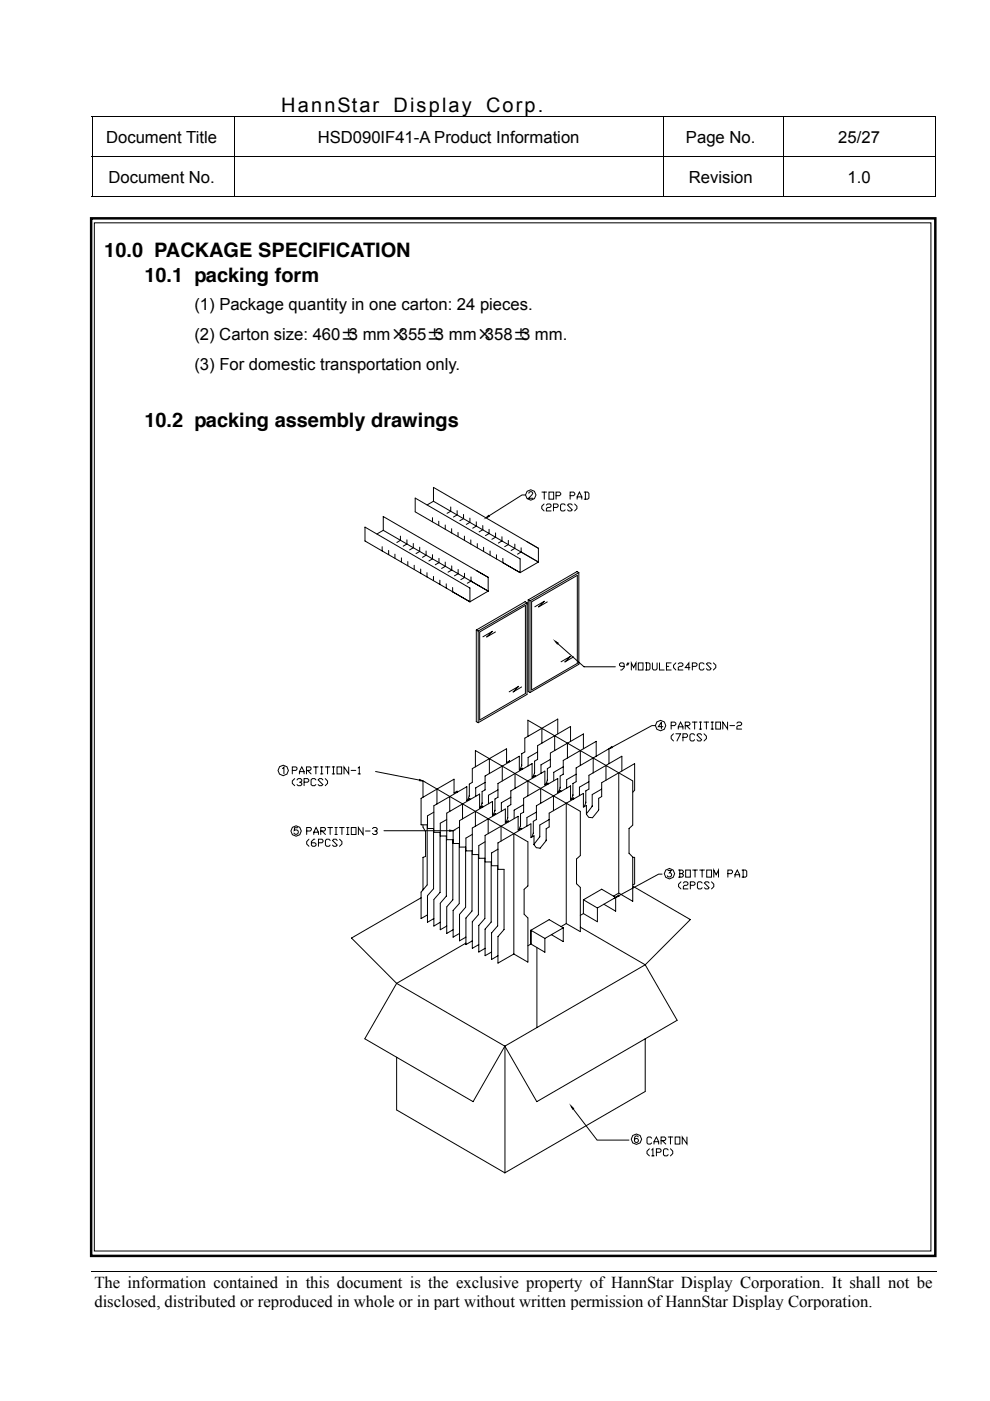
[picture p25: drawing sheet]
<svg xmlns="http://www.w3.org/2000/svg" width="210mm" height="297mm" viewBox="0 0 210 297" stroke-linecap="round" stroke-linejoin="round" font-family="sans-serif">
<defs><g id="words">
<g font-size="4.2">
<text x="59.6" y="23.7">HannStar</text>
<text x="83.5" y="23.7">Display</text>
<text x="103.1" y="23.7">Corp.</text>
<text x="22.1" y="54.5">10.0 PACKAGE SPECIFICATION</text>
<text x="30.6" y="59.8">10.1 packing form</text>
<text x="30.6" y="90.5">10.2 packing assembly drawings</text>
</g>
<g font-size="3.5">
<text x="22.5" y="30.2">Document Title</text>
<text x="67.4" y="30.2">HSD090IF41-A Product Information</text>
<text x="145.4" y="30.2">Page No.</text>
<text x="177.7" y="30.2">25/27</text>
<text x="23" y="38.7">Document No.</text>
<text x="146" y="38.7">Revision</text>
<text x="179.7" y="38.7">1.0</text>
<text x="41.2" y="65.8">(1) Package quantity in one carton: 24 pieces.</text>
<text x="41.2" y="72">(2) Carton size: 460±</text>
<text x="74" y="72">3 mm×</text>
<text x="84.6" y="72">355±</text>
<text x="92.2" y="72">3 mm×</text>
<text x="102.8" y="72">358±</text>
<text x="110.5" y="72">3 mm.</text>
<text x="41.2" y="78.5">(3) For domestic transportation only.</text>
<text x="20" y="273">The information contained in this document is the exclusive property of HannStar Display Corporation. It shall not be</text>
<text x="20" y="277">disclosed, distributed or reproduced in whole or in part without written permission of HannStar Display Corporation.</text>
</g>
</g></defs>
<g fill="none" stroke="#000" stroke-width=".21">
<path d="M19.4 24.8h179M19.4 33.3h179M19.5 24.9v8.3M19.5 33.3v8.5M49.6 24.9v8.3M49.6 33.3v8.5M140.7 24.9v8.3M140.7 33.3v8.5M166.1 24.9v8.3M166.1 33.3v8.5M198.3 24.9v8.3M198.3 33.3v8.5"/>
<path d="M19.4 41.7h30.2M49.7 41.7h90.9M140.7 41.7h25.3M166.1 41.7h32.1M19.4 269.7h179.2"/>
</g>
<path d="M198.2 41.6h.2v.2h-.2z" fill="#000"/>
<g fill="#fff">
<path d="M19.4 277.9h179.1z"/>
<path d="M198.5 269.7l.1 8.2z"/>
<path d="M198.5 277.9h.1z"/>
</g>
<path d="M19.3 46.3h179v220h-179z" fill="none" stroke="#000" stroke-width=".53"/>
<path d="M20 47.2h177.4v218h-177.4z" fill-rule="evenodd" fill="#fff" stroke="#000" stroke-width=".21"/>
<g fill="none" stroke="#000" stroke-width=".21">
<path d="M77.4 111.8l22.2 12.9v2.9l-22.2-12.9zM81 115.9v.9M81.3 112.4l22.2 12.9M81.3 112.4v-2.9l22.2 12.9M81.3 112.4l-1.4 .8M82.4 116.7v.9M83.7 117.5v.9M84.9 113.7v.9l-.8 .4M85.1 118.3v.9M86.3 114.4v.9l-.8 .5M86.5 119.1v.9M87.6 115.2v.9l-.8 .5"/>
<path d="M87.8 119.8v.9M88 105.6l22.3 12.9v2.9l-22.3-12.9zM89 116v.9l-.8 .5M90.3 116.8v.9l-.7 .5M91.7 109.7v.9M91.7 117.6v.9l-.8 .4M91.9 106.3v-3l22.3 12.9v3M91.9 106.3l22.3 12.9M91.9 106.3l-1.3 .8M93 110.5v.9M93.1 118.4v.9l-.8 .4M94.4 119.2v.9l-.8 .4"/>
<path d="M94.4 111.3v.9M95.6 107.5v.9l-.8 .4M95.8 112.1v.9M95.8 120v.9l-.8 .4M96.9 109.2l-.8 .4M96.9 108.3v.9M97.1 112.9v.9M98.3 109.1v.9l-.8 .4M98.5 113.7v.9M99.6 109.9v.8l-.7 .5M99.8 114.5v.9M101 110.6v.9l-.8 .5"/>
<path d="M101.2 115.3v.8M102.4 111.4v.9l-.8 .5M102.5 116v.9M103 109.8l.6-.5 .1 .2zM103.7 112.2v.9l-.8 .5M103.9 116.8v.9M105.1 113v.9l-.8 .4M105.3 117.6v.9M106.4 113.8v.9l-.7 .4M106.6 118.4v.9M107.8 114.6v.9l-.8 .4M109.2 115.4v.9l-.8 .4"/>
<path d="M110.5 116.1v.9M110.5 117l-.8 .5M110.5 117l3.7 2.2M111.4 104.9h-.7l-7 4.5M112.1 104.6l.3-.4h.3l.2 .3-.2 .5-.6 .6h.9M114.2 119.2l-3.9 2.2M114.9 104.3h1M115.4 106.8l-.5 .5v.5l.5 .5M115.4 104.3v1.5M115.8 107.1l.3-.3h.5l.2 .3-.2 .5h-.5l-.3 .2v.5h1M116.4 104.3h1v1.5h-1zM117.3 107.6h.8l.2-.3v-.2l-.2-.3h-.8v1.5"/>
<path d="M117.9 105.1h.7l.3-.3v-.2l-.3-.3h-.7v1.5M119.8 107.1l-.2-.3h-.5l-.2 .3v1l.2 .2h.5l.2-.2M120.9 105.1h.7l.3-.3v-.2l-.3-.3h-.7v1.5M121.3 107.1l-.2-.3h-.5l-.3 .3 1 1-.2 .2h-.5l-.3-.2M121.8 106.8l.5 .5v.5l-.5 .5M122.4 105.8v-.5l.5-1 .5 1v.5M122.4 105.3h1M123.9 104.3h.7l.3 .3v1l-.3 .2h-.7M124.1 104.3v1.5M89.2 120.6v.9M90.5 121.4v.9M91.9 122.2v.9"/>
<path d="M93.3 123v.9M94.6 123.8v.9M96 124.6v.9l3.6 2.1M97.1 120.7v.9l-.7 .5M98.5 121.5v.9l-.8 .5M99.9 123.2l-.8 .5M99.9 122.3v.9M99.9 123.2l3.6 2.1M101 133.6v19.4M101 121l2.5 1.4M101 133.6l.4 .2M101.4 133.8v19.4"/>
<path d="M101.7 134l9.7-5.6v18.6l-9.7 5.7zM103.5 122.4v2.9M103.5 125.3l-3.9 2.3M105.1 134l-1.9 1 1.2-1.1-2 1.1M111.7 127.8v19.4l-10.3 6M111.7 127.8l-.4-.2-10.3 6M111.7 127.8l-10.3 6M112 127.2v19.4l.4 .2M112 127.2l.4 .2M112.4 127.4v19.4M112.7 127.6l9.7-5.6v18.7l-9.7 5.6zM116 127.6l-1.8 1.1 1.2-1.2-2 1.2"/>
<path d="M117.7 135.9l.6 .4-.1 .2zM118.2 136.4l5.6 5h6.7M121.6 139.3l-1.8 1 1.2-1.2-2 1.2M122.7 121.4v19.4l-10.3 6M122.7 121.4l-.4-.2-10.3 6M122.7 121.4l-10.3 6M101 153l.4 .2M110.6 145.6l-1.8 1.1 1.2-1.2-2.1 1.2M111.9 152.7l22.3 12.9v9.3l-.8 .8v5.2l.8 .8v9.4l-3-1.7M111.9 152.7v3.4M114 159.4l-2 1.2v1.8M114.9 154.4v3.2"/>
<path d="M117.6 156v3.1M118.3 155.6v-3.1l-7 4v2.9l-.7 .4v2.5l-.3 .9M120.3 157.6v3.1M121 157.2v-3.2l-7 4.1v2.9l-.7 .4M123 159.1v3.2M123.7 158.7v-3.1l-7 4.1v2.9l-.6 .4v2.4l-.4 .9M129.1 158.7l.6-.4 .1 .2zM132.3 141.3h-.7l-.3-.3v-.2l.3-.3h.5l.2 .3v.7l-.5 .5h-.2M133.1 140.5l-.3 .5M133.3 140.5l-.2 .5M133.9 142v-1.5l.4 1 .5-1v1.5M135.3 140.5h1v1.5h-1z"/>
<path d="M136.8 140.5h.8l.2 .3v1l-.2 .2h-.8M137.1 140.5v1.5M138.3 140.5v1.3l.3 .2h.5l.2-.2v-1.3M139 153.8h-.8l-8.4 4.6M139.8 140.5v1.5h1M140.5 154.1h-.9l.6-1v1.4M141.3 141.3h.5M142.3 140.5h-1v1.5h1M142.3 153.8h.7l.3-.2v-.3l-.3-.2h-.7v1.5M142.8 155.6l-.5 .5v.5l.5 .5M143.3 140.5l-.5 .5v.5l.5 .5M143.3 155.6h1l-.8 1.5"/>
<path d="M143.8 140.8l.2-.3h.5l.3 .3v.2l-.3 .3h-.5l-.2 .2v.5h1M143.8 154.6v-.5l.5-1 .5 1v.5M143.8 154.1h1M144.8 156.3h.7l.3-.4-.3-.3h-.7v1.5M145.3 153.8h.7l.3-.5-.3-.2h-.7v1.5M145.5 153.8l.8 .8M146.3 141.5h-1l.7-1v1.5M146.8 141.3h.7l.3-.3v-.2l-.3-.3h-.7v1.5M146.8 153.1h1M147.3 155.9l-.3-.3h-.5l-.2 .3v.9l.2 .3h.5l.3-.3M147.3 153.1v1.5M148.3 153.1h.5"/>
<path d="M148.3 154.6h.5M148.5 153.1v1.5M148.8 155.9l-.3-.3h-.5l-.2 .3 1 .9-.3 .3h-.5l-.2-.3M149.3 140.8l-.3-.3h-.5l-.2 .3v1l.2 .2h.5l.3-.2M149.3 155.6l.5 .5v.5l-.5 .5M149.3 153.1h1M149.8 153.1v1.5M150.8 140.8l-.3-.3h-.5l-.2 .3 1 1-.3 .2h-.5l-.2-.2M150.8 153.1h.5M150.8 154.6h.5M151 153.1v1.5M151.3 140.5l.5 .5v.5l-.5 .5"/>
<path d="M151.8 153.1h1v1.5h-1zM154.3 153.1v1.5l-1.1-1.5v1.5M154.7 153.8h1M156.2 153.3l.3-.2h.5l.2 .2v.3l-.2 .2h-.5l-.3 .3v.5h1M59.9 162.9l.3-.2v1.3M62 163.3h.7l.3-.5-.3-.2h-.7v1.5M62.5 165.1l-.5 .5v.5l.5 .5M63 165.4l.2-.3h.5l.3 .5-.3 .2h-.2M63.1 175.5h-.6l-.1 .6a.49 .49 0 0 1 .7-.1 .49 .49 0 0 1 0 .8 .49 .49 0 0 1-.8-.2M63.5 164.1v-.5l.5-1 .5 1v.5M63.5 163.6h1M63.7 165.8l.3 .3v.2l-.3 .3h-.5l-.2-.3"/>
<path d="M64.5 165.8h.7l.3-.2v-.2l-.3-.3h-.7v1.5M65 163.3h.7l.3-.5-.3-.2h-.7v1.5M65 176.2h.8l.2-.5-.2-.2h-.8v1.4M65.2 163.3l.8 .8M65.5 177.9l-.5 .5v.5l.5 .5M66.5 162.6h1M66.5 176.9v-.5l.5-.9 .5 .9v.5M66.5 176.4h1M66.8 177.9h-.3l-.5 .5v.8l.3 .2h.5l.2-.2v-.3l-.2-.2h-.8M67 165.4l-.3-.3h-.5l-.2 .3v.9l.2 .3h.5l.3-.3M67 162.6v1.5M67.5 178.7h.8l.2-.5-.2-.3h-.8v1.5"/>
<path d="M68 162.6h.5M68 164.1h.5M68 176.2h.8l.2-.5-.2-.2h-.8v1.4M68.2 162.6v1.5M68.3 176.2l.7 .7M68.5 165.4l-.3-.3h-.5l-.2 .3 1 .9-.3 .3h-.5l-.2-.3M69 165.1l.4 .5v.5l-.4 .5M69 162.6h1M69.4 162.6v1.5M69.5 175.5h1M70 178.2l-.2-.3h-.5l-.3 .3v1l.3 .2h.5l.2-.2M70 175.5v1.4"/>
<path d="M70.4 162.6h.6M70.4 164.1h.6M70.7 162.6v1.5M71 175.5h.5M71 176.9h.5M71.2 175.5v1.4M71.5 162.6h.9v1.5h-.9zM71.5 178.2l-.3-.3h-.5l-.2 .3 1 1-.3 .2h-.5l-.2-.2M72 177.9l.5 .5v.5l-.5 .5M72 175.5h1M72.5 175.5v1.4M73.5 175.5h.5"/>
<path d="M73.5 176.9h.5M73.7 175.5v1.4M73.9 162.6v1.5l-1-1.5v1.5M74.4 163.3h1M74.5 175.5h1v1.4h-1zM75.9 162.8l.3-.2v1.5M75.9 164.1h.5M77 175.5v1.4l-1-1.4v1.4M77.5 176.2h1M79 175.7l.2-.2h.5l.3 .2v.2l-.3 .3h-.2M79.6 163.6l9.3 1.8M79.7 176.2l.3 .2v.3l-.3 .2h-.5l-.2-.2"/>
<path d="M81.4 176.1h13.9M89 165.3l.7 .3-.8-.1zM89.7 169v-3.4l22.2 12.9M89.7 174.9v.5l.5 .9v5.3l-.5 .2v6.9M92 172.2l-1.4 .8v2.7h1.3v12.7l-1.3 1.5v5.6l1.4-.7M92.6 167.3l-3.3 2v5.6h1.3v12.7l-1.3 1.5v5.7l1.3-.8M92.6 167.3l3.7-2.1v2.9l.6-.4M92.6 167.3v3.2M94.7 173.8l-1.4 .7v2.7h1.3v12.8M95.3 176l.8 .1-.8 .2zM95.4 168.9v3.1M96.1 176.1v2.7h1.3v12.8l-1.3 1.5"/>
<path d="M96.9 167.7v.3M97.4 175.3l-1.3 .8M98.1 170.5v3.1M99.5 166.3v2.4l-.3 .9M99.6 169.5v-.2l-.6 .4v-2.9l-7 4v5.7h1.3v12.7l-1.3 1.5v5.6l1.3-.8M100.1 176.9l-1.3 .8v2.7h1.3v12.7l-1.3 1.5v5.7l1.3-.8M100.8 172l-3.4 2v5.6h1.3v12.8l-1.3 1.5v5.6l1.4-.8M100.8 162.6v-3.5l16.5 9.6M100.8 172v3.2M100.8 172l3.6-2.1v3l.7-.4v.2M102.3 171.1v-.2l-.6 .4v-2.9l-7 4v5.6h1.3v12.8l-1.3 1.5v5.6l1.4-.8M102.8 178.5l-1.3 .8v2.7h1.3"/>
<path d="M102.8 165.9l-1.9 1.1v1.8M103.5 173.6l-3.4 2v5.6h1.3v12.7l-1.3 1.5v5.7l1.4-.8M103.5 173.6v3.2M103.5 173.6l3.6-2.1v2.9l.7-.3v.2M103.8 160.8l-3.7 2.2v2.9l-.6 .3M103.8 160.8l3.6-2.1v3l.6-.4v.2M103.8 160.8v3.2M105.6 167.5l-2 1.1v1.8M106.2 175.2l3.7-2.1v2.9l.6-.4v.3M106.2 175.2l-3.4 1.9v17.6l-1.3 1.5v5.6l1.3-.7M106.2 175.2v3.1M106.5 162.4l-3.7 2.1v3l-.6 .3v2.5l-.3 .9"/>
<path d="M106.5 162.4l3.6-2.1v3l.7-.4v.2M106.5 162.4v3.2M108.3 169l-2 1.2v1.8M108.9 176.8v25.5M109.2 164l-3.6 2.1v2.9l-.7 .4v2.4l-.3 .9M109.2 164l3.6-2.1v2.9l.7-.4v.3M109.2 164v3.2M110.4 172.6v2.5l-.4 .8M111 170.6l-2 1.2v1.8M111.9 165.6v3.1M111.9 178.5v9.4M113.3 161.4v2.4l-.3 .9"/>
<path d="M113.7 172.2l-2 1.1v1.8M114.6 167.2l3.7-2.1v2.9l.6-.4v.2M114.6 167.2l-3.6 2.1v2.9l-.6 .4M114.6 167.2v3.1M116.2 166.3v-.3l-.7 .4v-2.9l-7.2 4.2v2.9l-.6 .4v2.4l-.4 .9M116.4 173.8l-2 1.1v2.5l-1.2 1.6M116.7 161l-2 1.2v1.8M117.3 168.7l-3.6 2.1v3l-.6 .3v2.6l-.4 .8M117.3 168.7l5.7 3.3v9.4l-.8 .7v5.3l.8 .8v9.3l-2.9-1.7M117.3 168.7l3.7-2.1v2.9l.6-.3v.2M117.3 168.7v3.2M119.4 162.6l-2 1.1v1.8"/>
<path d="M120.1 170.3l-3.7 2.1v2.9l-.6 .4v2.5l-1.3 1.6-.8-.1-.5-.6v-1.9l-.6 .4v-2.9l-7 4v5.6h1.3v12.8l-1.3 1.5v5.6l3.3-1.9M120.1 170.3v25.5M122.2 164.1l-2.1 1.2v1.8M124.9 165.7l-2 1.2v1.8M125.8 160.7v3.2M126.4 160.3v-3.1l-7 4v2.9l-.6 .4v2.6l-.4 .8M126.9 169.3v2.5l-1.3 1.6-.8-.1-.5-.7v-1.8l-.6 .3v-2.9l-3.6 2.1M127.6 167.3l-2 1.2-.1 2.5-1.2 1.6M128.5 162.3v3.1M129.1 161.9v-3.2l-6.9 4.1v2.9l-.7 .4v2.5l-.3 .9M131.2 163.9v25.5M131.8 163.5v-3.2l-6.9 4.1v2.9l-.7 .4v2.5l-.3 .8"/>
<path d="M134.2 168l.4-.5v-5.6l-7 4v3l-.7 .4M89.3 190.4l-14.8 8.5 9.6 9.6M94.6 190l-1.3 1.5v5.6l1.4-.8M96.1 193.1v5.6M97.4 197.9l-1.3 .8M98.8 200l-14.7 8.5M102.8 182.8h1.3v12.7l-1.3 1.5v5.6l1.4-.8M105.6 180l-1.4 .8v2.8h1.3v12.7l-1.3 1.5v5.6l1.4-.8M111.9 187.9l-.8 .7v5.2l.8 .8M111.9 194.6v9.4M112.6 197.2v3M112.6 197.2l2.9 1.8"/>
<path d="M115.5 199v2.9l-2.9-1.7M119.4 196.7v2.9l-2.5-1.4M119.4 196.7l-3.9 2.3M119.4 196.7l-3-1.7-3.8 2.2M120.1 195.8l-1.1 .6M123 196.6l13.8 8M123.7 190.8v2.9M123.7 193.7l-.7 .4M123.7 190.8l3 1.7M126.7 192.5v2.9l-3-1.7M130.5 190.3l.6-.5 .2 .2zM130.5 190.3v2.9l-2.5-1.5"/>
<path d="M130.5 190.3l-2.9-1.8-3.9 2.3M130.5 190.3l-3.8 2.2M131.2 189.4l-1.1 .6M134.2 187.9l12.2 7.1-9.6 9.6M134.2 181.8h.4v5.6l-.4 .2M140.4 185.3h-.8l-8.4 4.6M141.6 184.6h.7l-.4 .5a.46 .46 0 0 1 .4 .7 .46 .46 0 0 1-.8-.1M143.9 184.5h.7l.3 .2v.3l-.3 .2M144.1 185.2h.5l.3 .3v.2l-.3 .3h-.7M144.1 184.5v1.5M144.4 187l-.5 .5v.5l.5 .5M144.9 187.2l.2-.2h.5l.3 .2v.3l-.3 .2h-.5l-.2 .3v.5h1"/>
<path d="M145.4 184.5h1v1.5h-1zM146.4 187.7h.7l.3-.2v-.3l-.3-.2h-.7v1.5M146.9 184.5h1M147.4 184.5v1.5M148.4 184.5h1M148.9 187.2l-.3-.2h-.5l-.2 .2v1l.2 .3h.5l.3-.3M148.9 184.5v1.5M149.8 184.5h1.1v1.5h-1.1zM150.3 187.2l-.2-.2h-.5l-.2 .2 .9 1-.2 .3h-.5l-.2-.3M150.9 187l.4 .5v.5l-.4 .5M151.3 186v-1.5l.5 1 .5-1v1.5M154.3 185.2h.8l.2-.5-.2-.2h-.8v1.5"/>
<path d="M155.8 186v-.5l.5-1 .5 1v.5M155.8 185.5h1M157.3 184.5h.8l.2 .2v1l-.2 .3h-.8M157.6 184.5v1.5M84.1 208.5l-6.8 11.7 23 13.4 6.7-11.8M84.1 208.5l22.9 13.3M108.9 202.3l3 1.7M112.6 200.2l-.7 .3M113.8 200.9v17M136.8 204.6l6.8 11.7-29.8 17.3-6.8-11.8M136.8 204.6l-29.8 17.2M107.1 221.8v26.9"/>
<path d="M121.1 234.5l.5 .5-.2 .2zM121.5 235.1l5.1 6.6h6.7M136.8 220.2v11.2l-29.8 17.3-22.9-13.4v-11.1M135.3 241l-.1-.1a.42 .42 0 0 0-.6 .2v.9a.43 .43 0 0 0 .7 .1 .43 .43 0 0 0-.2-.7 .43 .43 0 0 0-.6 .4M137.7 243.6l-.5 .5v.5l.5 .5M138.2 241.3l-.3-.2h-.5l-.2 .2v1l.2 .3h.5l.3-.3M138.2 243.8l.2-.2v1.5M138.2 245.1h.5M138.7 242.6v-.5l.5-1 .5 1v.5M138.7 242.1h1M139.2 244.3h.7l.3-.2v-.3l-.3-.2h-.7v1.5M140.2 241.8h.7l.3-.5-.3-.2h-.7v1.5"/>
<path d="M140.4 241.8l.8 .8M141.7 243.8l-.3-.2h-.5l-.2 .2v1l.2 .3h.5l.3-.3M141.7 241.1h.9M142.2 243.6l.4 .5v.5l-.4 .5M142.2 241.1v1.5M143.2 241.1h.9v1.5h-.9zM145.6 241.1v1.5l-.9-1.5v1.5"/>
<circle cx="112.5" cy="104.9" r="1.1"/>
<circle cx="140.1" cy="153.8" r="1.1"/>
<circle cx="60" cy="163.3" r="1.1"/>
<circle cx="62.8" cy="176.2" r="1.1"/>
<circle cx="141.9" cy="185.2" r="1.1"/>
<circle cx="134.9" cy="241.5" r="1.1"/>
</g>
<path d="M103 109.8l.6-.5 .1 .2zM117.7 135.9l.6 .4-.1 .2zM129.1 158.7l.6-.4 .1 .2zM89 165.3l.7 .3-.8-.1zM95.3 176l.8 .1-.8 .2zM130.5 190.3l.6-.5 .2 .2zM121.1 234.5l.5 .5-.2 .2z" fill="#000"/>
<use href="#words"/>
</svg>
